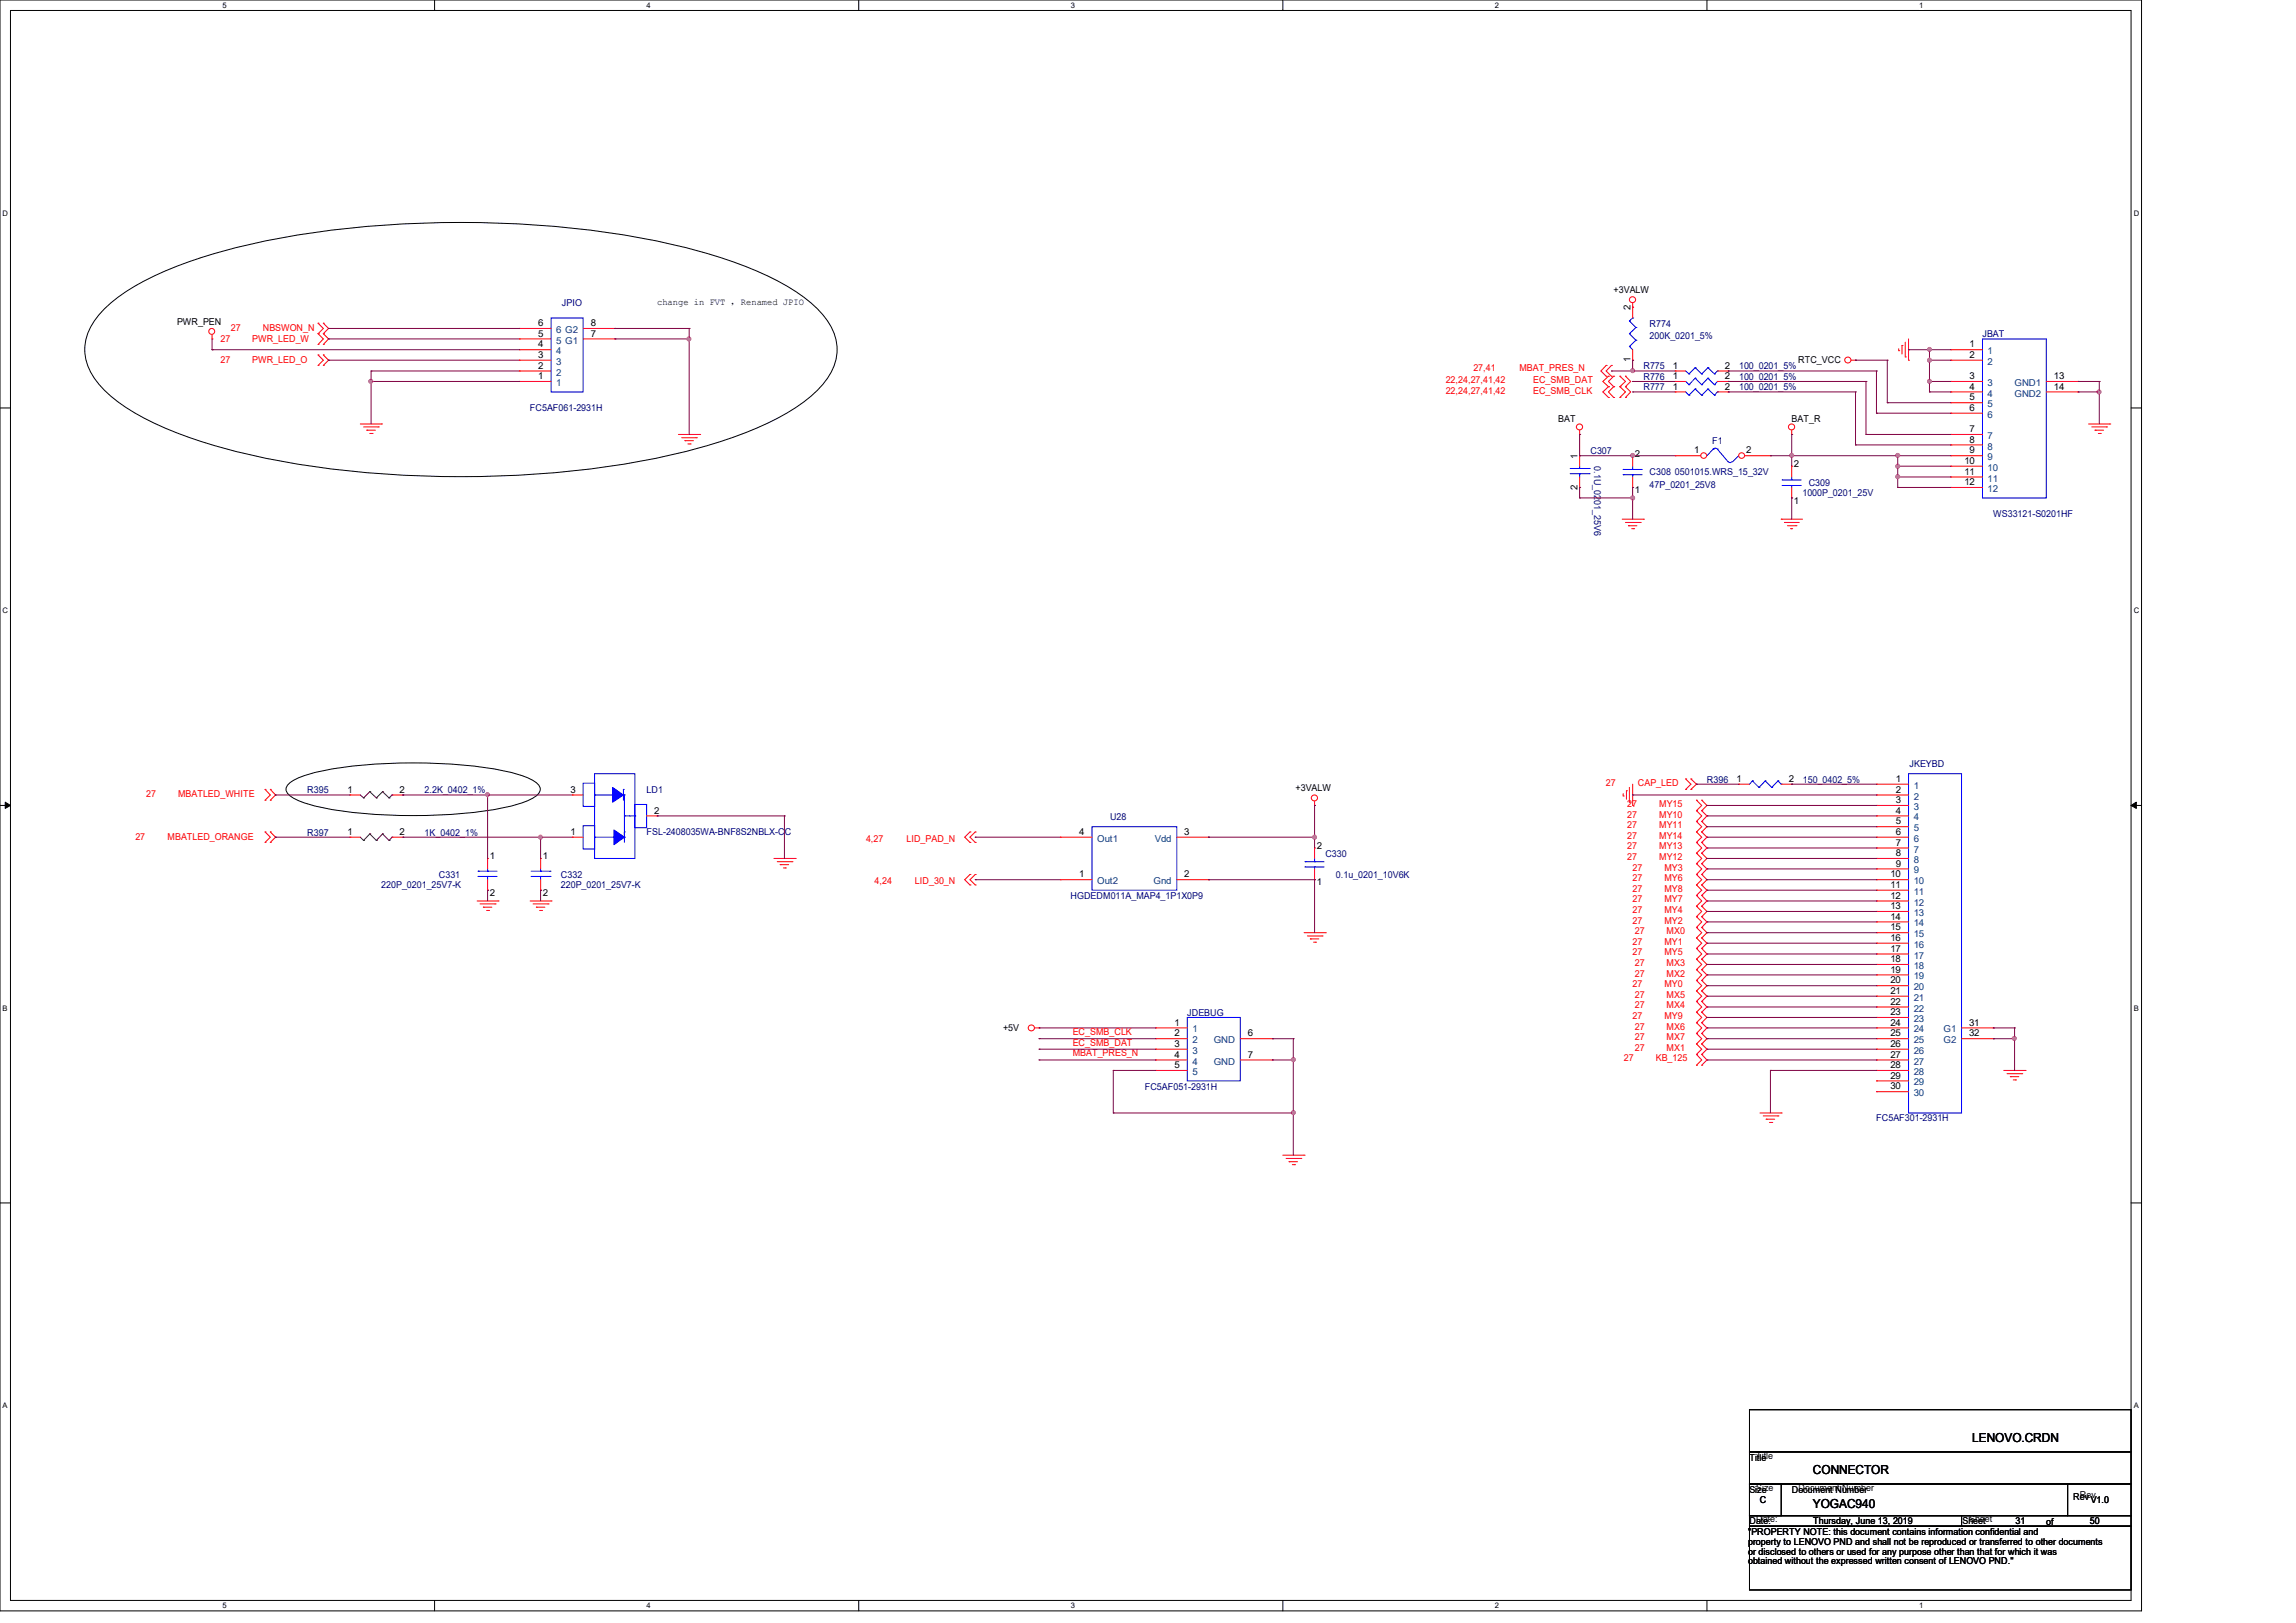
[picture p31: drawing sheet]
<svg xmlns="http://www.w3.org/2000/svg" width="297mm" height="210mm" viewBox="0 0 297 210" stroke-linecap="round" stroke-linejoin="round" font-family="sans-serif">
<defs><g id="words">
<g font-size="1.6">
<text x="234.5" y="190.7">CONNECTOR</text>
<text x="255.1" y="186.6">LENOVO.CRDN</text>
<text x="234.5" y="195.1">YOGAC940</text>
</g>
<g font-size="1.2">
<text x="22.9" y="42">PWR_PEN</text>
<text x="85" y="39.4">change in FVT ，Renamed JPIO</text>
<text x="208.7" y="37.9">+3VALW</text>
<text x="210.9" y="40.2" transform="rotate(-90 210.9 40.2)">2</text>
<text x="69.6" y="47.7">2</text>
<text x="69.6" y="46.3">3</text>
<text x="69.6" y="45">4</text>
<text x="69.6" y="43.6">5</text>
<text x="69.6" y="42.2">6</text>
<text x="76.4" y="43.6">7</text>
<text x="76.4" y="42.2">8</text>
<text x="210.9" y="46.9" transform="rotate(-90 210.9 46.9)">1</text>
<text x="216.4" y="47.7">1</text>
<text x="223.1" y="47.7">2</text>
<text x="232.6" y="46.9">RTC_VCC</text>
<text x="254.8" y="45">1</text>
<text x="254.8" y="46.3">2</text>
<text x="69.6" y="49.1">1</text>
<text x="216.4" y="49.1">1</text>
<text x="216.4" y="50.4">1</text>
<text x="223.1" y="49.1">2</text>
<text x="223.1" y="50.4">2</text>
<text x="254.8" y="49.1">3</text>
<text x="254.8" y="50.4">4</text>
<text x="254.8" y="51.8">5</text>
<text x="254.8" y="53.2">6</text>
<text x="265.7" y="49.1">13</text>
<text x="265.7" y="50.4">14</text>
<text x="201.6" y="54.6">BAT</text>
<text x="204" y="59.3" transform="rotate(-90 204 59.3)">1</text>
<text x="211.5" y="59.1">2</text>
<text x="219.2" y="58.7">1</text>
<text x="225.9" y="58.7">2</text>
<text x="231.8" y="54.6">BAT_R</text>
<text x="254.8" y="55.9">7</text>
<text x="254.8" y="57.3">8</text>
<text x="254.8" y="58.7">9</text>
<text x="204" y="63.4" transform="rotate(-90 204 63.4)">2</text>
<text x="211.5" y="63.8">1</text>
<text x="232.1" y="65.2">1</text>
<text x="232.1" y="60.5">2</text>
<text x="254.1" y="60">10</text>
<text x="254.1" y="61.4">11</text>
<text x="254.1" y="62.8">12</text>
<text x="224.7" y="101.2">1</text>
<text x="231.4" y="101.2">2</text>
<text x="245.2" y="101.2">1</text>
<text x="45" y="102.6">1</text>
<text x="51.7" y="102.6">2</text>
<text x="73.8" y="102.6">3</text>
<text x="84.6" y="105.3">2</text>
<text x="167.6" y="102.4">+3VALW</text>
<text x="245.2" y="102.6">2</text>
<text x="245.2" y="103.9">3</text>
<text x="245.2" y="105.3">4</text>
<text x="245.2" y="106.7">5</text>
<text x="45" y="108">1</text>
<text x="51.7" y="108">2</text>
<text x="63.4" y="111.2">1</text>
<text x="70.2" y="111.2">1</text>
<text x="73.8" y="108">1</text>
<text x="139.6" y="113.5">1</text>
<text x="139.6" y="108">4</text>
<text x="153.2" y="108">3</text>
<text x="153.2" y="113.5">2</text>
<text x="170.3" y="109.9">2</text>
<text x="244.5" y="113.5">10</text>
<text x="245.2" y="108">6</text>
<text x="245.2" y="109.4">7</text>
<text x="245.2" y="110.8">8</text>
<text x="245.2" y="112.1">9</text>
<text x="63.4" y="115.9">2</text>
<text x="70.2" y="115.9">2</text>
<text x="170.3" y="114.6">1</text>
<text x="244.5" y="114.9">11</text>
<text x="244.5" y="116.3">12</text>
<text x="244.5" y="117.6">13</text>
<text x="244.5" y="119">14</text>
<text x="244.5" y="120.4">15</text>
<text x="244.5" y="121.8">16</text>
<text x="244.5" y="123.1">17</text>
<text x="244.5" y="124.5">18</text>
<text x="244.5" y="125.9">19</text>
<text x="244.5" y="127.3">20</text>
<text x="244.5" y="128.6">21</text>
<text x="244.5" y="130">22</text>
<text x="244.5" y="131.4">23</text>
<text x="129.7" y="133.3">+5V</text>
<text x="151.9" y="132.7">1</text>
<text x="151.9" y="134.1">2</text>
<text x="151.9" y="135.5">3</text>
<text x="151.9" y="136.9">4</text>
<text x="161.4" y="134.1">6</text>
<text x="161.4" y="136.9">7</text>
<text x="244.5" y="132.7">24</text>
<text x="244.5" y="134.1">25</text>
<text x="244.5" y="135.5">26</text>
<text x="244.5" y="136.9">27</text>
<text x="254.7" y="132.7">31</text>
<text x="254.7" y="134.1">32</text>
<text x="151.9" y="138.2">5</text>
<text x="244.5" y="138.2">28</text>
<text x="244.5" y="139.6">29</text>
<text x="244.5" y="141">30</text>
<text x="226.3" y="189">Title</text>
<text x="227.2" y="188.7">Title</text>
<text x="226.3" y="193.2">Size</text>
<text x="226.3" y="197.3">Date:</text>
<text x="227.2" y="192.9">Size</text>
<text x="227.2" y="197">Date:</text>
<text x="227.7" y="194.5">C</text>
<text x="231.8" y="193.2">Document Number</text>
<text x="232.7" y="192.9">Document Number</text>
<text x="234.6" y="197.3">Thursday, June 13, 2019</text>
<text x="253.9" y="197.3">Sheet</text>
<text x="254.7" y="197">Sheet</text>
<text x="260.7" y="197.3">31</text>
<text x="264.7" y="197.3">of</text>
<text x="268.2" y="194.1">Rev</text>
<text x="269.1" y="193.8">Rev</text>
<text x="270.4" y="197.3">50</text>
<text x="270.5" y="194.5">V1.0</text>
<text x="226.1" y="198.6">&quot;PROPERTY NOTE: this document contains information confidential and</text>
<text x="226.1" y="199.9">property to LENOVO PND and shall not be reproduced or transferred to other documents</text>
<text x="226.1" y="201.2">or disclosed to others or used for any purpose other than that for which it was</text>
<text x="226.1" y="202.4">obtained without the expressed written consent of LENOVO PND.&quot;</text>
</g>
<g font-size="1.2" fill="#000080">
<text x="72.7" y="39.5">JPIO</text>
<text x="212.6" y="47.8">R775</text>
<text x="213.4" y="42.3">R774</text>
<text x="213.4" y="43.9">200K_0201_5%</text>
<text x="225" y="47.8">100_0201_5%</text>
<text x="256.4" y="43.6">JBAT</text>
<text x="68.6" y="53.2">FC5AF061-2931H</text>
<text x="212.6" y="49.1">R776</text>
<text x="212.6" y="50.5">R777</text>
<text x="225" y="49.1">100_0201_5%</text>
<text x="225" y="50.5">100_0201_5%</text>
<text x="205.7" y="58.7">C307</text>
<text x="221.5" y="57.5">F1</text>
<text x="206.2" y="60.3" transform="rotate(90 206.2 60.3)">0.1U_0201_25V6</text>
<text x="213.4" y="61.5">C308</text>
<text x="213.4" y="63.1">47P_0201_25V8</text>
<text x="216.7" y="61.5">0501015.WRS_15_32V</text>
<text x="233.2" y="64.2">1000P_0201_25V</text>
<text x="234" y="62.9">C309</text>
<text x="257.9" y="66.9">WS33121-S0201HF</text>
<text x="220.8" y="101.3">R396</text>
<text x="233.2" y="101.3">150_0402_5%</text>
<text x="247" y="99.3">JKEYBD</text>
<text x="39.8" y="102.6">R395</text>
<text x="54.9" y="102.6">2.2K_0402_1%</text>
<text x="83.6" y="102.6">LD1</text>
<text x="143.6" y="106.2">U28</text>
<text x="39.8" y="108.1">R397</text>
<text x="54.9" y="108.1">1K_0402_1%</text>
<text x="56.8" y="113.6">C331</text>
<text x="72.6" y="113.6">C332</text>
<text x="83.6" y="108.1">FSL-2408035WA-BNF8S2NBLX-CC</text>
<text x="171.4" y="110.9">C330</text>
<text x="172.8" y="113.6">0.1u_0201_10V6K</text>
<text x="49.3" y="114.8">220P_0201_25V7-K</text>
<text x="72.6" y="114.8">220P_0201_25V7-K</text>
<text x="138.5" y="116.3">HGDEDM011A_MAP4_1P1X0P9</text>
<text x="153.6" y="131.4">JDEBUG</text>
<text x="148.1" y="141">FC5AF051-2931H</text>
<text x="242.7" y="145.1">FC5AF301-2931H</text>
</g>
<g font-size="1.2" fill="#f00">
<text x="28.5" y="44.2">27</text>
<text x="28.5" y="46.9">27</text>
<text x="29.9" y="42.8">27</text>
<text x="32.6" y="44.2">PWR_LED_W</text>
<text x="32.6" y="46.9">PWR_LED_O</text>
<text x="34" y="42.8">NBSWON_N</text>
<text x="187" y="49.5">22,24,27,41,42</text>
<text x="187" y="50.9">22,24,27,41,42</text>
<text x="190.6" y="48">27,41</text>
<text x="196.5" y="48">MBAT_PRES_N</text>
<text x="198.3" y="49.5">EC_SMB_DAT</text>
<text x="198.3" y="50.9">EC_SMB_CLK</text>
<text x="207.7" y="101.7">27</text>
<text x="211.9" y="101.7">CAP_LED</text>
<text x="18.9" y="103.2">27</text>
<text x="23" y="103.2">MBATLED_WHITE</text>
<text x="210.5" y="105.8">27</text>
<text x="210.5" y="107.1">27</text>
<text x="210.5" y="104.4">27</text>
<text x="214.6" y="105.8">MY10</text>
<text x="214.6" y="107.1">MY11</text>
<text x="214.6" y="104.4">MY15</text>
<text x="17.5" y="108.7">27</text>
<text x="21.7" y="108.7">MBATLED_ORANGE</text>
<text x="112" y="108.9">4,27</text>
<text x="117.3" y="108.9">LID_PAD_N</text>
<text x="210.5" y="111.3">27</text>
<text x="210.5" y="109.9">27</text>
<text x="210.5" y="108.5">27</text>
<text x="211.2" y="112.6">27</text>
<text x="214.6" y="111.3">MY12</text>
<text x="214.6" y="109.9">MY13</text>
<text x="214.6" y="108.5">MY14</text>
<text x="215.3" y="112.6">MY3</text>
<text x="113.1" y="114.4">4,24</text>
<text x="118.4" y="114.4">LID_30_N</text>
<text x="211.2" y="119.5">27</text>
<text x="211.2" y="118.1">27</text>
<text x="211.2" y="114">27</text>
<text x="211.2" y="116.8">27</text>
<text x="211.2" y="115.4">27</text>
<text x="215.3" y="119.5">MY2</text>
<text x="215.3" y="118.1">MY4</text>
<text x="215.3" y="114">MY6</text>
<text x="215.3" y="116.8">MY7</text>
<text x="215.3" y="115.4">MY8</text>
<text x="211.2" y="122.3">27</text>
<text x="211.2" y="123.6">27</text>
<text x="211.5" y="120.9">27</text>
<text x="211.5" y="125">27</text>
<text x="215.3" y="122.3">MY1</text>
<text x="215.3" y="123.6">MY5</text>
<text x="215.6" y="120.9">MX0</text>
<text x="215.6" y="125">MX3</text>
<text x="211.2" y="131.8">27</text>
<text x="211.2" y="127.7">27</text>
<text x="211.5" y="126.4">27</text>
<text x="211.5" y="130.5">27</text>
<text x="211.5" y="129.1">27</text>
<text x="215.3" y="131.8">MY9</text>
<text x="215.3" y="127.7">MY0</text>
<text x="215.6" y="126.4">MX2</text>
<text x="215.6" y="130.5">MX4</text>
<text x="215.6" y="129.1">MX5</text>
<text x="138.8" y="136.7">MBAT_PRES_N</text>
<text x="138.8" y="135.3">EC_SMB_DAT</text>
<text x="138.8" y="133.9">EC_SMB_CLK</text>
<text x="210.1" y="137.3">27</text>
<text x="211.5" y="136">27</text>
<text x="211.5" y="133.2">27</text>
<text x="211.5" y="134.6">27</text>
<text x="214.2" y="137.3">KB_125</text>
<text x="215.6" y="136">MX1</text>
<text x="215.6" y="133.2">MX6</text>
<text x="215.6" y="134.6">MX7</text>
</g>
<g font-size="1.2" fill="#004080">
<text x="72" y="47.2">3</text>
<text x="72" y="45.8">4</text>
<text x="72" y="44.4">5 G1</text>
<text x="72" y="43.1">6 G2</text>
<text x="257.1" y="45.8">1</text>
<text x="257.1" y="47.2">2</text>
<text x="72" y="50">1</text>
<text x="72" y="48.6">2</text>
<text x="257.1" y="50">3</text>
<text x="257.1" y="51.3">4</text>
<text x="257.1" y="52.7">5</text>
<text x="260.6" y="50">GND1</text>
<text x="260.6" y="51.3">GND2</text>
<text x="257.1" y="54.1">6</text>
<text x="257.1" y="56.8">7</text>
<text x="257.1" y="58.2">8</text>
<text x="257.1" y="59.6">9</text>
<text x="257.1" y="60.9">10</text>
<text x="257.1" y="62.3">11</text>
<text x="257.1" y="63.7">12</text>
<text x="247.6" y="102.1">1</text>
<text x="247.6" y="103.5">2</text>
<text x="247.6" y="104.8">3</text>
<text x="247.6" y="106.2">4</text>
<text x="247.6" y="107.6">5</text>
<text x="141.9" y="108.9">Out1</text>
<text x="149.4" y="108.9">Vdd</text>
<text x="247.6" y="108.9">6</text>
<text x="247.6" y="110.3">7</text>
<text x="247.6" y="111.7">8</text>
<text x="247.6" y="113">9</text>
<text x="141.9" y="114.4">Out2</text>
<text x="149.2" y="114.4">Gnd</text>
<text x="247.6" y="114.4">10</text>
<text x="247.6" y="115.8">11</text>
<text x="247.6" y="117.2">12</text>
<text x="247.6" y="118.5">13</text>
<text x="247.6" y="119.9">14</text>
<text x="247.6" y="121.3">15</text>
<text x="247.6" y="122.6">16</text>
<text x="247.6" y="124">17</text>
<text x="247.6" y="125.4">18</text>
<text x="247.6" y="126.7">19</text>
<text x="247.6" y="128.1">20</text>
<text x="247.6" y="129.5">21</text>
<text x="247.6" y="130.9">22</text>
<text x="154.3" y="133.6">1</text>
<text x="154.3" y="135">2</text>
<text x="154.3" y="136.4">3</text>
<text x="154.3" y="137.8">4</text>
<text x="157" y="135">GND</text>
<text x="157" y="137.8">GND</text>
<text x="247.6" y="132.2">23</text>
<text x="247.6" y="133.6">24</text>
<text x="247.6" y="135">25</text>
<text x="247.6" y="136.4">26</text>
<text x="247.6" y="137.8">27</text>
<text x="251.4" y="133.6">G1</text>
<text x="251.4" y="135">G2</text>
<text x="154.3" y="139.1">5</text>
<text x="247.6" y="139.1">28</text>
<text x="247.6" y="140.5">29</text>
<text x="247.6" y="141.9">30</text>
</g>
<g font-size="1">
<text x="28.8" y="1">5</text>
<text x="83.7" y="1">4</text>
<text x="138.5" y="1">3</text>
<text x="193.4" y="1">2</text>
<text x="248.2" y="1">1</text>
<text x=".3" y="27.9">D</text>
<text x="276" y="27.9">D</text>
<text x=".3" y="79.4">C</text>
<text x="276" y="79.4">C</text>
<text x=".3" y="130.8">B</text>
<text x="276" y="130.8">B</text>
<text x=".3" y="182.2">A</text>
<text x="276" y="182.2">A</text>
<text x="28.8" y="208.1">5</text>
<text x="83.7" y="208.1">4</text>
<text x="138.5" y="208.1">3</text>
<text x="193.4" y="208.1">2</text>
<text x="248.2" y="208.1">1</text>
</g>
</g></defs>
<path d="M0 0h277v208.4h-277zM1.4 1.4h274.3v205.7h-274.3z" fill="none" stroke="#000" stroke-width=".13"/>
<g fill="#fff">
<path d="M28.8 .1h.5v1.1h-.5z"/>
<path d="M28.8 207.2h.5v1.1h-.5z"/>
</g>
<path d="M56.2 0v1.4M56.2 207.1v1.3" fill="none" stroke="#000" stroke-width=".13"/>
<g fill="#fff">
<path d="M83.7 .1h.5v1.1h-.5z"/>
<path d="M83.7 207.2h.5v1.1h-.5z"/>
</g>
<path d="M111.1 0v1.4M111.1 207.1v1.3" fill="none" stroke="#000" stroke-width=".13"/>
<g fill="#fff">
<path d="M138.5 .1h.6v1.1h-.6z"/>
<path d="M138.5 207.2h.6v1.1h-.6z"/>
</g>
<path d="M165.9 0v1.4M165.9 207.1v1.3" fill="none" stroke="#000" stroke-width=".13"/>
<g fill="#fff">
<path d="M193.4 .1h.5v1.1h-.5z"/>
<path d="M193.4 207.2h.5v1.1h-.5z"/>
</g>
<path d="M220.8 0v1.4M220.8 207.1v1.3" fill="none" stroke="#000" stroke-width=".13"/>
<g fill="#fff">
<path d="M248.2 .1h.6v1.1h-.6z"/>
<path d="M248.2 207.2h.6v1.1h-.6z"/>
<path d="M.3 27.1h.8v1.1h-.8z"/>
<path d="M276 27.1h.7v1.1h-.7z"/>
<path d="M.3 78.5h.8v1.1h-.8z"/>
<path d="M276 78.5h.7v1.1h-.7z"/>
</g>
<path d="M0 52.8h1.4M275.7 52.8h1.3" fill="none" stroke="#000" stroke-width=".13"/>
<g fill="#fff">
<path d="M.3 129.9h.7v1.1h-.7z"/>
<path d="M276 129.9h.6v1.1h-.6z"/>
</g>
<path d="M0 104.2h1.4M275.7 104.2h1.3" fill="none" stroke="#000" stroke-width=".13"/>
<path d="M.7 103.8l.7 .4-.7 .4zM275.7 104.2l.7-.4v.8z" fill="#000" stroke="#000" stroke-width=".13"/>
<g fill="#fff">
<path d="M.3 181.4h.7v1.1h-.7z"/>
<path d="M276 181.4h.6v1.1h-.6z"/>
</g>
<path d="M13.7 39.8a28.2 28.2 0 0 1 9.4-5.4 95.6 95.6 0 0 1 26.7-5.3 131.7 131.7 0 0 1 37 2.5 56.2 56.2 0 0 1 14.8 5.3 16.2 16.2 0 0 1 5.7 5 6.2 6.2 0 0 1-.7 7.7 22.4 22.4 0 0 1-8.5 5.7 77.6 77.6 0 0 1-19.5 5.1 136.7 136.7 0 0 1-43.5-1 58.9 58.9 0 0 1-17.5-5.9 16.2 16.2 0 0 1-5.6-5 6.2 6.2 0 0 1 .7-7.6zM37.5 101.3a9.7 9.7 0 0 1 3.6-1.4 66.6 66.6 0 0 1 24.6 0 9.7 9.7 0 0 1 3.7 1.4l.4 .4 .1 .4-.1 .5a5.1 5.1 0 0 1-2.9 1.5 54.5 54.5 0 0 1-15.5 1.4 42.2 42.2 0 0 1-12.5-1.8l-1.4-.7-.4-.4-.1-.5 .1-.4zM0 155.7h1.4M275.7 155.7h1.3M226.3 196.1h27.4v1.4h-27.4zM226.3 192h41.2v4.1h-41.2zM226.3 192h4.1v4.1h-4.1zM226.3 182.4h49.4v5.5h-49.4zM226.3 187.9h49.4v4.1h-49.4zM226.3 197.5h49.4v8.2h-49.4zM253.7 196.1h22v1.4h-22zM267.5 192h8.2v4.1h-8.2z" fill="none" stroke="#000" stroke-width=".13"/>
<g fill="none" stroke="#f00" stroke-width=".13">
<path d="M211.2 39.8h.1M211.2 39.2v.6M27.4 43.9h.1M27.4 43.3v.6M41.1 41.8l.7 .7-.7 .7M41.1 43.2l.7 .7-.7 .7M41.1 45.9l.7 .7-.7 .7M41.1 41.8h.1M41.1 43.2h.1M41.1 44.6h.1M41.1 45.9h.1M41.1 47.3h.1"/>
<path d="M41.8 41.8l.7 .7-.7 .7M41.8 43.2l.7 .7-.7 .7M41.8 45.9l.7 .7-.7 .7M41.8 43.2h.1M41.8 41.8h.1M41.8 44.6h.1M41.8 47.3h.1M41.8 45.9h.1M46.6 54.9h2.8M47 55.2h1.9M47.5 55.7h1.1M47.5 55.7h.1"/>
<path d="M47.8 56.1h.3M48.1 56.1h.1M48.9 55.2h.1M49.4 54.9h.1M87.8 56.2h2.7M88.2 56.6h1.9M88.6 57h1.1M88.6 57h.1M89 57.4h.3M89.3 57.4h.1M90.1 56.6h.1M90.5 56.2h.1"/>
<path d="M204.3 56.2h.1M204.3 59h.1M204.3 55.7v.5M204.3 59v1.3M207.8 47.3l-.7 .7 .7 .7M207.8 48.7h.1M207.8 47.3h.1M208.1 48.7l-.8 .7 .8 .6M208.1 50l-.8 .7 .8 .7M208.1 50h.1M208.1 48.7h.1M208.1 51.4h.1"/>
<path d="M208.4 48.7h.1M208.4 47.3h.1M208.4 47.3l-.6 .7 .6 .7M208.7 48.7h.1M208.7 50h.1M208.7 51.4h.1M208.7 48.7l-.6 .7 .6 .6M208.7 50l-.6 .7 .6 .7M209.5 48.7l.8 .7-.8 .6M209.5 50l.8 .7-.8 .7M209.5 50h.1M209.5 48.7h.1"/>
<path d="M209.5 51.4h.1M210.3 50h.1M210.3 48.7h.1M210.3 51.4h.1M210.3 48.7l.6 .7-.6 .6M210.3 50l.6 .7-.6 .7M231.8 56.2h.1M231.8 55.7v.5M239.5 46.6h.5M240 46.6h.1M245.6 45.4h.1M245.6 45.1v.3"/>
<path d="M246 44.7h.1M246 44.7v1.1M246.5 46.2h.1M246.5 44.3v1.9M246.9 46.6h.1M246.9 43.9v2.7M270.2 54.9h2.7M270.6 55.2h1.9M271 55.7h1.1M271 55.7h.1M271.4 56.1h.3M271.7 56.1h.1"/>
<path d="M272.5 55.2h.1M272.9 54.9h.1M204.3 63.1h.1M204.3 61.7v1.4M209.8 67.2h2.8M210.3 67.6h1.9M210.7 68h1.1M210.7 68h.1M211.1 68.4h.2M211.3 68.4h.1M212.2 67.6h.1M212.6 67.2h.1"/>
<path d="M230.4 67.2h2.8M230.4 67.2h.1M230.8 67.6h.1M230.8 67.6h1.9M231.2 68h1.1M231.6 68.4h.3M231.6 68.4h.1M232.3 68h.1M34.3 102.2l.7 .7-.7 .6M34.3 107.7l.7 .6-.7 .7M34.3 102.2h.1M34.3 103.5h.1"/>
<path d="M34.3 107.7h.1M34.3 109h.1M35 102.2l.6 .7-.6 .6M35 107.7l.6 .6-.6 .7M35 103.5h.1M35 102.2h.1M35 109h.1M35 107.7h.1M61.7 116.6h2.7M62.1 117h2M62.5 117.4h1.1M62.5 117.4h.1"/>
<path d="M62.9 117.8h.3M63.2 117.8h.1M64.1 117h.1M64.4 116.6h.1M68.6 116.6h2.7M69 117h1.9M69.4 117.4h1.1M69.4 117.4h.1M69.8 117.8h.3M70.1 117.8h.1M70.9 117h.1M71.3 116.6h.1"/>
<path d="M100.1 111.1h2.8M100.5 111.5h1.9M100.9 111.9h1.1M100.9 111.9h.1M101.3 112.3h.3M101.6 112.3h.1M102.4 111.5h.1M102.9 111.1h.1M125.5 113.2h.1M125.5 114.5h.1M125.5 107.7h.1M125.5 109h.1"/>
<path d="M125.5 113.2l-.7 .6 .7 .7M125.5 107.7l-.7 .6 .7 .7M126.2 113.2h.1M126.2 114.5h.1M126.2 107.7h.1M126.2 109h.1M126.2 113.2l-.7 .6 .7 .7M126.2 107.7l-.7 .6 .7 .7M170.1 104.2h.1M170.1 103.7v.5M210 103h.1M210 102.7v.3"/>
<path d="M210.4 102.3h.1M210.4 102.3v1.1M210.8 103.8h.1M210.8 101.9v1.9M211.2 104.2h.1M211.2 101.5v2.7M218.1 100.8l.6 .7-.6 .7M218.1 100.8h.1M218.1 102.2h.1M218.7 102.2h.1M218.7 100.8h.1M218.7 100.8l.8 .7-.8 .7"/>
<path d="M219.5 118.6l.6 .7-.6 .7M219.5 111.8l.6 .6-.6 .8M219.5 117.3l.6 .6-.6 .7M219.5 113.2l.6 .6-.6 .7M219.5 115.9l.6 .7-.6 .7M219.5 114.5l.6 .7-.6 .7M219.5 104.9l.6 .7-.6 .7M219.5 106.3l.6 .7-.6 .7M219.5 110.4l.6 .7-.6 .7M219.5 109l.6 .7-.6 .7M219.5 107.7l.6 .6-.6 .7M219.5 103.5l.6 .7-.6 .7"/>
<path d="M219.5 118.6h.1M219.5 111.8h.1M219.5 113.2h.1M219.5 117.3h.1M219.5 114.5h.1M219.5 115.9h.1M219.5 104.9h.1M219.5 106.3h.1M219.5 107.7h.1M219.5 110.4h.1M219.5 109h.1M219.5 103.5h.1"/>
<path d="M220.1 118.6l.7 .7-.7 .7M220.1 111.8l.7 .6-.7 .8M220.1 117.3l.7 .6-.7 .7M220.1 113.2l.7 .6-.7 .7M220.1 115.9l.7 .7-.7 .7M220.1 114.5l.7 .7-.7 .7M220.1 104.9l.7 .7-.7 .7M220.1 106.3l.7 .7-.7 .7M220.1 110.4l.7 .7-.7 .7M220.1 109l.7 .7-.7 .7M220.1 107.7l.7 .6-.7 .7M220.1 103.5l.7 .7-.7 .7"/>
<path d="M220.1 118.6h.1M220.1 113.2h.1M220.1 111.8h.1M220.1 117.3h.1M220.1 114.5h.1M220.1 115.9h.1M220.1 106.3h.1M220.1 104.9h.1M220.1 107.7h.1M220.1 110.4h.1M220.1 109h.1M220.1 103.5h.1"/>
<path d="M133.9 133h.5M134.4 133h.1M168.7 120.7h2.7M169.1 121.1h1.9M169.5 121.5h1.1M169.5 121.5h.1M169.9 121.9h.3M170.2 121.9h.1M171 121.1h.1M171.4 120.7h.1M219.5 121.4l.6 .6-.6 .7M219.5 122.7l.6 .7-.6 .7"/>
<path d="M219.5 131l.6 .7-.6 .6M219.5 120l.6 .7-.6 .7M219.5 135.1l.6 .7-.6 .6M219.5 125.5l.6 .7-.6 .7M219.5 124.1l.6 .7-.6 .7M219.5 129.6l.6 .7-.6 .7M219.5 128.2l.6 .7-.6 .7M219.5 132.3l.6 .7-.6 .7M219.5 133.7l.6 .7-.6 .7M219.5 126.9l.6 .7-.6 .6M219.5 136.4l.6 .8-.6 .6M219.5 121.4h.1"/>
<path d="M219.5 122.7h.1M219.5 120h.1M219.5 124.1h.1M219.5 131h.1M219.5 132.3h.1M219.5 135.1h.1M219.5 136.4h.1M219.5 125.5h.1M219.5 126.9h.1M219.5 129.6h.1M219.5 128.2h.1M219.5 133.7h.1"/>
<path d="M219.5 137.8h.1M220.1 121.4l.7 .6-.7 .7M220.1 122.7l.7 .7-.7 .7M220.1 131l.7 .7-.7 .6M220.1 120l.7 .7-.7 .7M220.1 135.1l.7 .7-.7 .6M220.1 125.5l.7 .7-.7 .7M220.1 124.1l.7 .7-.7 .7M220.1 129.6l.7 .7-.7 .7M220.1 128.2l.7 .7-.7 .7M220.1 132.3l.7 .7-.7 .7M220.1 133.7l.7 .7-.7 .7"/>
<path d="M220.1 126.9l.7 .7-.7 .6M220.1 136.4l.7 .8-.7 .6M220.1 122.7h.1M220.1 121.4h.1M220.1 120h.1M220.1 124.1h.1M220.1 132.3h.1M220.1 131h.1M220.1 136.4h.1M220.1 135.1h.1M220.1 126.9h.1M220.1 125.5h.1"/>
<path d="M220.1 129.6h.1M220.1 128.2h.1M220.1 133.7h.1M220.1 137.8h.1M259.2 138.5h2.8M259.6 138.9h1.9M260.1 139.3h1.1M260.1 139.3h.1M260.4 139.7h.3M260.7 139.7h.1M261.5 138.9h.1M262 138.5h.1"/>
<path d="M165.9 149.5h2.8M166.4 149.9h1.9M166.8 150.3h.1M166.8 150.3h1.1M167.2 150.7h.3M167.5 150.7h.1M168.3 149.9h.1M168.7 149.5h.1M227.7 144h2.7M228.1 144.4h1.9M228.5 144.8h1.1M228.5 144.8h.1"/>
<path d="M228.9 145.2h.3M229.2 145.2h.1M230 144.4h.1M230.4 144h.1"/>
<circle cx="211.2" cy="38.8" r=".39"/>
<circle cx="27.4" cy="42.9" r=".38"/>
<circle cx="204.3" cy="55.2" r=".39"/>
<circle cx="231.8" cy="55.2" r=".39"/>
<circle cx="239" cy="46.6" r=".39"/>
<circle cx="170" cy="103.3" r=".39"/>
<circle cx="133.4" cy="133" r=".39"/>
</g>
<g fill="none" stroke="#00f" stroke-width=".13">
<path d="M221.6 58.1h.1M221.6 58.1l-.8 .9M222.2 58.1h.1M222.2 58.1l1.4 1.7M222.2 58.1l-.3-.1-.3 .1M224 59.7a.26 .26 0 0 1-.4 .1M224.9 59l-.8 .8M224.9 59h.1M203.1 61.3h2.5M203.1 60.6h2.5M204.3 60.6h.1M204.3 61.3h.1"/>
<path d="M204.3 60.3v.3M204.3 61.3v.4M205.6 61.3h.1M205.6 60.6h.1"/>
</g>
<circle cx="220.4" cy="58.9" r=".37" fill="#fff" stroke="#f00" stroke-width=".13"/>
<path d="M216.7 59h.1M216.7 59h3.3" fill="none" stroke="#f00" stroke-width=".13"/>
<circle cx="225.3" cy="58.9" r=".37" fill="#fff" stroke="#f00" stroke-width=".13"/>
<g fill="none" stroke="#f00" stroke-width=".13">
<path d="M211.2 39.8h.1M211.2 39.8v1.3M67.2 49.4h4.1M67.2 48h4.1M67.2 46.6h4.1M67.2 45.3h4.1M67.2 43.9h4.1M67.2 42.5h4.1M67.2 49.4h.1M67.2 48h.1M67.2 46.6h.1M67.2 45.3h.1"/>
<path d="M67.2 43.9h.1M67.2 42.5h.1M75.4 43.9h4.1M75.4 42.5h4.1M79.5 43.9h.1M79.5 42.5h.1M211.2 46.6h.1M211.2 59h.1M211.2 45.3v1.3M211.2 59v1.3M216.7 48h.1M216.7 49.4h.1"/>
<path d="M216.7 50.7h.1M216.7 49.4h1.4M216.7 48h1.4M216.7 50.7h1.4M222.2 49.4h1.4M222.2 48h1.4M222.2 50.7h1.4M223.6 48h.1M223.6 49.4h.1M223.6 50.7h.1M225.7 59h3.3M229 59h.1"/>
<path d="M252.3 45.3h.1M252.3 46.6h.1M252.3 49.4h.1M252.3 50.7h.1M252.3 52.1h.1M252.3 53.5h.1M252.3 56.2h.1M252.3 57.6h.1M252.3 59h.1M252.3 59h4.2M252.3 49.4h4.2M252.3 46.6h4.2"/>
<path d="M252.3 45.3h4.2M252.3 50.7h4.2M252.3 52.1h4.2M252.3 53.5h4.2M252.3 56.2h4.2M252.3 57.6h4.2M264.7 49.4h4.1M264.7 50.7h4.1M268.8 49.4h.1M268.8 50.7h.1M211.2 63.1h.1M211.2 61.7v1.4"/>
<path d="M231.8 64.4h.1M231.8 60.3h.1M231.8 60.3v1.4M231.8 63.1v1.3M252.3 60.3h.1M252.3 61.7h.1M252.3 63.1h.1M252.3 60.3h4.2M252.3 61.7h4.2M252.3 63.1h4.2M45.3 102.9h1.3M45.3 108.3h1.3"/>
<path d="M45.3 102.9h.1M45.3 108.3h.1M50.7 102.9h1.4M50.7 108.3h1.4M52.1 102.9h.1M52.1 108.3h.1M63.1 111.1h.1M63.1 115.2h.1M63.1 111.1v1.3M63.1 113.8v1.4M69.9 111.1h.1M69.9 115.2h.1"/>
<path d="M69.9 111.1v1.3M69.9 113.8v1.4M74 102.9h1.4M74 108.3h1.4M74 102.9h.1M74 108.3h.1M83.7 105.6h1.3M85 105.6h.1M137.2 108.3h4.1M137.2 113.8h4.1M137.2 113.8h.1M137.2 108.3h.1"/>
<path d="M152.2 108.3h4.1M152.2 113.8h4.1M156.3 113.8h.1M156.3 108.3h.1M170.1 113.8h.1M170.1 109.7h.1M170.1 109.7v1.4M170.1 112.4v1.4M224.9 101.5h.1M224.9 101.5h1.4M230.4 101.5h1.4M231.8 101.5h.1"/>
<path d="M242.7 101.5h4.2M242.7 102.9h4.2M242.7 104.2h4.2M242.7 105.6h4.2M242.7 107h4.2M242.7 108.3h4.2M242.7 109.7h4.2M242.7 111.1h4.2M242.7 112.4h4.2M242.7 113.8h4.2M242.7 115.2h4.2M242.7 116.6h4.2"/>
<path d="M242.7 117.9h4.2M242.7 119.3h4.2M242.7 101.5h.1M242.7 102.9h.1M242.7 104.2h.1M242.7 105.6h.1M242.7 107h.1M242.7 108.3h.1M242.7 109.7h.1M242.7 111.1h.1M242.7 112.4h.1M242.7 113.8h.1"/>
<path d="M242.7 115.2h.1M242.7 116.6h.1M242.7 117.9h.1M242.7 119.3h.1M149.5 133h4.1M149.5 134.4h4.1M149.5 135.8h4.1M149.5 137.2h4.1M149.5 138.5h4.1M149.5 133h.1M149.5 134.4h.1M149.5 135.8h.1"/>
<path d="M149.5 137.2h.1M149.5 138.5h.1M160.4 134.4h4.2M160.4 137.2h4.2M164.6 134.4h.1M164.6 137.2h.1M242.7 133h4.2M242.7 134.4h4.2M242.7 120.7h4.2M242.7 122h4.2M242.7 123.4h4.2M242.7 124.8h4.2"/>
<path d="M242.7 126.2h4.2M242.7 127.6h4.2M242.7 128.9h4.2M242.7 130.3h4.2M242.7 131.7h4.2M242.7 135.8h4.2M242.7 137.2h4.2M242.7 138.5h4.2M242.7 139.9h4.2M242.7 120.7h.1M242.7 122h.1M242.7 123.4h.1"/>
<path d="M242.7 124.8h.1M242.7 126.2h.1M242.7 127.6h.1M242.7 128.9h.1M242.7 130.3h.1M242.7 131.7h.1M242.7 133h.1M242.7 134.4h.1M242.7 135.8h.1M242.7 137.2h.1M242.7 138.5h.1M242.7 139.9h.1"/>
<path d="M253.7 133h4.2M253.7 134.4h4.2M257.9 133h.1M257.9 134.4h.1M242.7 141.3h4.2M242.7 141.3h.1"/>
</g>
<g fill="none" stroke="#00f" stroke-width=".13">
<path d="M71.3 41.1h4.1v9.6h-4.1zM210.8 44.8h.1M210.8 43.2h.1M210.8 41.5h.1M210.8 44.8l.4 .5M210.8 43.2l.8 .8M210.8 41.5l.8 .9M211.2 41.1l-.4 .4M211.2 41.1h.1M211.6 44l-.8 .8M211.6 42.4l-.8 .8M211.6 44h.1"/>
<path d="M211.6 42.4h.1M218.1 48l.4 .4M218.1 49.4l.4 .4M218.1 50.7l.4 .4M218.5 48.4h.1M218.5 49.8h.1M218.5 51.1h.1M219.3 47.6h.1M219.3 48.9h.1M219.3 50.3h.1M219.3 47.6l.8 .8M219.3 48.9l.8 .9"/>
<path d="M219.3 50.3l.8 .8M219.3 47.6l-.8 .8M219.3 48.9l-.8 .9M219.3 50.3l-.8 .8M220.1 48.4h.1M220.1 49.8h.1M220.1 51.1h.1M220.9 47.6h.1M220.9 48.9h.1M220.9 50.3h.1M220.9 47.6l.9 .8M220.9 48.9l.9 .9"/>
<path d="M220.9 50.3l.9 .8M220.9 47.6l-.8 .8M220.9 48.9l-.8 .9M220.9 50.3l-.8 .8M221.8 48.4h.1M221.8 49.8h.1M221.8 51.1h.1M222.2 48l-.4 .4M222.2 49.4l-.4 .4M222.2 50.7l-.4 .4M222.2 48h.1M222.2 49.4h.1"/>
<path d="M222.2 50.7h.1M256.5 43.9h8.2v20.5h-8.2zM210 60.7h.1M210 61.4h.1M210 60.7h2.4M210 61.4h2.4M211.2 61.4h.1M211.2 60.7h.1M211.2 60.3v.4M211.2 61.4v.3M230.5 62.1h2.5M230.5 62.8h2.5"/>
<path d="M230.5 62.1h.1M230.5 62.8h.1M231.8 62.8h.1M231.8 62.1h.1M231.8 61.7v.4M231.8 62.8v.3M61.8 113.4h.1M61.8 112.7h.1M61.8 113.4h2.5M61.8 112.7h2.5M63.1 112.7h.1M63.1 113.4h.1"/>
<path d="M63.1 112.4v.3M63.1 113.4v.4M68.7 113.4h2.5M68.7 112.7h2.5M69.9 112.7h.1M69.9 113.4h.1M69.9 112.4v.3M69.9 113.4v.4M71.2 113.4h.1M71.2 112.7h.1M75.4 106.8h1.5v3.1h-1.5zM75.4 101.3h1.5v3.1h-1.5z"/>
<path d="M76.9 100.1h5.2v11h-5.2zM76.9 108.3h3.9M76.9 102.9h3.9M76.9 108.3h.1M76.9 102.9h.1M80.3 102.9h.1M80.6 102.2h.1M80.6 102.2v1.3M80.8 107.7h.1M80.8 108.3h.1M80.8 102.9h.1M80.8 105.6h.1"/>
<path d="M80.8 102.9v6.1M80.8 105.6h1.3M82.1 105.6h.1M82.1 104.1h1.6v3h-1.6zM141.3 107h10.9v8.2h-10.9zM168.8 111.5h2.5M168.8 112.2h2.5M168.8 111.5h.1M168.8 112.2h.1M170.1 112.2h.1M170.1 111.5h.1M170.1 111.1v.4"/>
<path d="M170.1 112.2v.2M226.7 101h.1M226.7 101l.8 .9M226.7 101l-.4 .5M227.5 101.9h.1M228.3 101h.1M228.3 101l.9 .9M228.3 101l-.8 .9M229.2 101.9h.1M230 101l-.8 .9M230 101h.1M230 101l.4 .5"/>
<path d="M230.4 101.5h.1M246.9 100.1h6.8v43.9h-6.8zM153.6 131.7h6.8v8.2h-6.8z"/>
</g>
<g fill="none" stroke="#400040" stroke-width=".13">
<path d="M46.6 102.9l.4 .4M46.6 108.3l.4 .5M47 103.3h.1M47 108.8h.1M47.8 102.4l-.8 .9M47.8 107.9l-.8 .9M47.8 102.4h.1M47.8 107.9h.1M47.8 102.4l.9 .9M47.8 107.9l.9 .9M48.7 103.3h.1M48.7 108.8h.1"/>
<path d="M49.5 102.4h.1M49.5 107.9h.1M49.5 102.4l.8 .9M49.5 107.9l.8 .9M49.5 102.4l-.8 .9M49.5 107.9l-.8 .9M50.3 103.3h.1M50.3 108.8h.1M50.7 102.9h.1M50.7 108.3h.1M50.7 102.9l-.4 .4M50.7 108.3l-.4 .5"/>
</g>
<g fill="#00f" stroke="#00f" stroke-width=".13">
<path d="M79.2 101.9l1.4 1-1.4 .9z"/>
<path d="M79.4 107.4l1.4 .9-1.4 1z"/>
</g>
<g fill="none" stroke="#800040" stroke-width=".13">
<path d="M27.4 45.3h39.8M27.4 45.3h.1M27.4 43.9v1.4M42.5 42.5h.1M42.5 43.9h.1M42.5 46.6h.1M42.5 43.9h24.7M42.5 42.5h24.7M42.5 46.6h24.7M48 49.4h19.2M48 48h19.2M48 49.4h.1"/>
<path d="M48 48h.1M48 48v6.9M79.5 43.9h9.7M79.5 42.5h9.7M79.5 43.9h.1M79.5 42.5h.1M89.2 43.9h.1M89.2 42.5h.1M89.2 42.5v13.7M204.3 59h.1M204.3 56.2h.1M204.3 56.2v2.8"/>
<path d="M204.3 59h12.4M208.4 48h8.3M208.4 48h.1M211.2 49.4h5.5M211.2 50.7h5.5M211.2 59h.1M211.2 48h.1M211.2 46.6h.1M211.2 49.4h.1M211.2 50.7h.1M211.2 46.6v1.4M223.6 49.4h17.8"/>
<path d="M223.6 48h19.1M223.6 50.7h16.4M223.6 49.4h.1M223.6 50.7h.1M223.6 48h.1M229 59h.1M229 59h23.3M231.8 56.2h.1M231.8 59h.1M231.8 56.2v4.1M240 46.6h4.1M240 57.6h12.3"/>
<path d="M240 57.6h.1M240 50.7h.1M240 46.6h.1M240 50.7v6.9M241.4 49.4h.1M241.4 56.2h.1M241.4 49.4v6.8M241.4 56.2h10.9M242.7 53.5h9.6M242.7 53.5h.1M242.7 48h.1M242.7 48v5.5"/>
<path d="M244.1 52.1h.1M244.1 46.6h.1M244.1 46.6v5.5M244.1 52.1h8.2M245.5 59h.1M245.5 59v4.1M246.9 45.3h.1M246.9 45.3h5.4M249.6 49.4h2.7M249.6 50.7h2.7M249.6 46.6h2.7M249.6 50.7h.1"/>
<path d="M249.6 49.4h.1M249.6 46.6h.1M249.6 45.3h.1M249.6 45.3v5.4M268.8 49.4h.1M268.8 50.7h.1M268.8 49.4h2.8M268.8 50.7h2.8M271.6 50.7h.1M271.6 49.4h.1M271.6 49.4v5.5M204.3 63.1h.1"/>
<path d="M204.3 64.4h.1M204.3 63.1v1.3M204.3 64.4h6.9M211.2 64.4h.1M211.2 63.1h.1M211.2 63.1v4.1M231.8 64.4h.1M231.8 64.4v2.8M245.5 60.3h.1M245.5 61.7h.1M245.5 63.1h.1M245.5 60.3h6.8"/>
<path d="M245.5 63.1h6.8M245.5 61.7h6.8M35.6 108.3h9.7M35.6 102.9h9.7M35.6 102.9h.1M35.6 108.3h.1M52.1 102.9h21.9M52.1 102.9h.1M52.1 108.3h.1M52.1 108.3h21.9M63.1 102.9h.1M63.1 115.2h.1"/>
<path d="M63.1 102.9v8.2M63.1 115.2v1.4M69.9 108.3h.1M69.9 115.2h.1M69.9 108.3v2.8M69.9 115.2v1.4M85 105.6h16.5M85 105.6h.1M101.5 105.6h.1M101.5 105.6v5.5M126.2 113.8h.1M126.2 108.3h.1"/>
<path d="M126.2 113.8h11M126.2 108.3h11M156.3 113.8h13.8M156.3 108.3h13.8M156.3 113.8h.1M156.3 108.3h.1M170.1 113.8h.1M170.1 108.3h.1M170.1 104.2h.1M170.1 104.2v5.5M170.1 113.8v6.9M211.2 102.9h.1"/>
<path d="M211.2 102.9h31.5M219.5 101.5h5.4M219.5 101.5h.1M220.8 119.3h.1M220.8 112.4h.1M220.8 117.9h.1M220.8 113.8h.1M220.8 116.6h.1M220.8 115.2h.1M220.8 105.6h.1M220.8 107h.1M220.8 111.1h.1"/>
<path d="M220.8 109.7h.1M220.8 108.3h.1M220.8 104.2h.1M220.8 119.3h21.9M220.8 112.4h21.9M220.8 117.9h21.9M220.8 113.8h21.9M220.8 116.6h21.9M220.8 115.2h21.9M220.8 105.6h21.9M220.8 107h21.9M220.8 111.1h21.9"/>
<path d="M220.8 109.7h21.9M220.8 108.3h21.9M220.8 104.2h21.9M231.8 101.5h.1M231.8 101.5h10.9M134.4 133h.1M134.4 137.2h.1M134.4 135.8h.1M134.4 134.4h.1M134.4 135.8h15.1M134.4 133h15.1M134.4 134.4h15.1"/>
<path d="M134.4 137.2h15.1M144 138.5h.1M144 138.5v5.5M144 138.5h5.5M164.6 134.4h2.7M164.6 137.2h2.7M164.6 137.2h.1M164.6 134.4h.1M167.3 137.2h.1M167.3 134.4h.1M167.3 134.4v15.1M220.8 122h.1"/>
<path d="M220.8 123.4h.1M220.8 131.7h.1M220.8 120.7h.1M220.8 135.8h.1M220.8 126.2h.1M220.8 124.8h.1M220.8 130.3h.1M220.8 128.9h.1M220.8 133h.1M220.8 134.4h.1M220.8 127.6h.1M220.8 137.2h.1"/>
<path d="M220.8 122h21.9M220.8 123.4h21.9M220.8 131.7h21.9M220.8 120.7h21.9M220.8 135.8h21.9M220.8 126.2h21.9M220.8 124.8h21.9M220.8 130.3h21.9M220.8 128.9h21.9M220.8 133h21.9M220.8 134.4h21.9M220.8 127.6h21.9"/>
<path d="M220.8 137.2h21.9M229 138.5h.1M229 138.5v5.5M229 138.5h13.7M257.9 133h.1M257.9 134.4h.1M257.9 133h2.7M257.9 134.4h2.7M260.6 134.4h.1M260.6 133h.1M260.6 133v5.5M144 144h.1"/>
<path d="M144 144h23.3M167.3 144h.1"/>
</g>
<g fill="#f0f" stroke="#f0f" stroke-width=".13">
<circle cx="260.6" cy="134.4" r=".25"/>
<circle cx="167.3" cy="144" r=".25"/>
<circle cx="167.3" cy="137.1" r=".25"/>
<circle cx="63" cy="102.8" r=".24"/>
<circle cx="69.9" cy="108.3" r=".24"/>
<circle cx="170.1" cy="108.3" r=".25"/>
<circle cx="89.1" cy="43.9" r=".25"/>
<circle cx="48" cy="49.3" r=".25"/>
<circle cx="245.5" cy="60.3" r=".25"/>
<circle cx="211.2" cy="58.9" r=".25"/>
<circle cx="249.6" cy="49.3" r=".25"/>
<circle cx="211.2" cy="64.4" r=".25"/>
<circle cx="245.5" cy="58.9" r=".25"/>
<circle cx="231.8" cy="58.9" r=".25"/>
<circle cx="211.2" cy="48" r=".25"/>
<circle cx="249.6" cy="46.6" r=".25"/>
<circle cx="249.6" cy="45.2" r=".25"/>
<circle cx="245.5" cy="61.7" r=".25"/>
<circle cx="271.5" cy="50.7" r=".25"/>
</g>
<use href="#words"/>
</svg>
